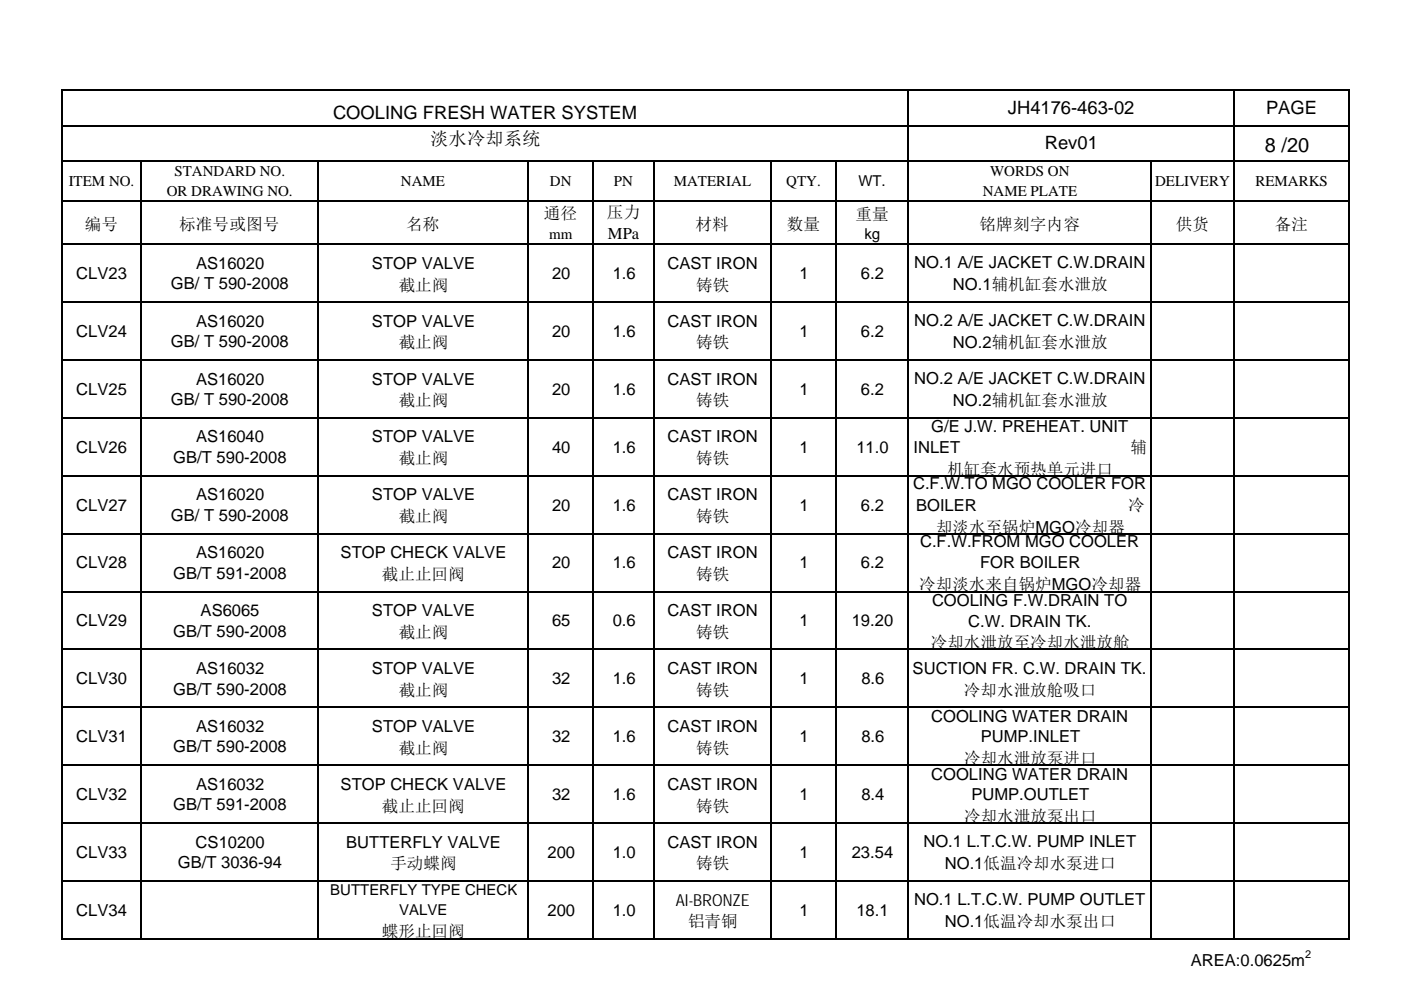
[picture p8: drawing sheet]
<svg xmlns="http://www.w3.org/2000/svg" width="297mm" height="210mm" viewBox="0 0 297 210" stroke-linecap="round" stroke-linejoin="round" font-family="sans-serif">
<defs><g id="words">
<text font-size="4.2" x="268.2" y="32.3">8 /20</text>
<g font-size="3.9">
<text x="70.6" y="25.3">COOLING FRESH WATER SYSTEM</text>
<text x="213.7" y="24.1">JH4176-463-02</text>
<text x="268.4" y="24.3">PAGE</text>
<text x="91.2" y="30.7">淡水冷却系统</text>
<text x="221.5" y="31.6">Rev01</text>
</g>
<g font-size="3.5">
<text x="115.3" y="46.5">通径</text>
<text x="128.7" y="46.3">压力</text>
<text x="181.4" y="46.6">重量</text>
<text x="18" y="48.7">编号</text>
<text x="38" y="48.7">标准号或图号</text>
<text x="86.1" y="48.7">名称</text>
<text x="128.9" y="50.8">MPa</text>
<text x="147.4" y="48.7">材料</text>
<text x="166.8" y="48.7">数量</text>
<text x="207.7" y="48.7">铭牌刻字内容</text>
<text x="249.3" y="48.7">供货</text>
<text x="270.3" y="48.7">备注</text>
<text x="16.2" y="59.2">CLV23</text>
<text x="41.6" y="57">AS16020</text>
<text x="78.9" y="57">STOP VALVE</text>
<text x="117" y="59.2">20</text>
<text x="129.9" y="59.2">1.6</text>
<text x="141.5" y="57">CAST IRON</text>
<text x="169.5" y="59.2">1</text>
<text x="182.5" y="59.2">6.2</text>
<text x="193.8" y="56.9">NO.1 A/E JACKET C.W.DRAIN</text>
<text x="36.2" y="61.4">GB/ T 590-2008</text>
<text x="84.5" y="61.6">截止阀</text>
<text x="147.6" y="61.6">铸铁</text>
<text x="202.1" y="61.5">NO.1辅机缸套水泄放</text>
<text x="16.2" y="71.5">CLV24</text>
<text x="41.6" y="69.3">AS16020</text>
<text x="78.9" y="69.3">STOP VALVE</text>
<text x="117" y="71.5">20</text>
<text x="129.9" y="71.5">1.6</text>
<text x="141.5" y="69.3">CAST IRON</text>
<text x="169.5" y="71.5">1</text>
<text x="182.5" y="71.5">6.2</text>
<text x="193.8" y="69.2">NO.2 A/E JACKET C.W.DRAIN</text>
<text x="36.2" y="73.7">GB/ T 590-2008</text>
<text x="84.5" y="73.9">截止阀</text>
<text x="147.6" y="73.9">铸铁</text>
<text x="202.1" y="73.8">NO.2辅机缸套水泄放</text>
<text x="16.2" y="83.7">CLV25</text>
<text x="41.6" y="81.6">AS16020</text>
<text x="78.9" y="81.6">STOP VALVE</text>
<text x="117" y="83.7">20</text>
<text x="129.9" y="83.7">1.6</text>
<text x="141.5" y="81.6">CAST IRON</text>
<text x="169.5" y="83.7">1</text>
<text x="182.5" y="83.7">6.2</text>
<text x="193.8" y="81.4">NO.2 A/E JACKET C.W.DRAIN</text>
<text x="36.2" y="85.9">GB/ T 590-2008</text>
<text x="84.5" y="86.2">截止阀</text>
<text x="147.6" y="86.2">铸铁</text>
<text x="202.1" y="86.1">NO.2辅机缸套水泄放</text>
<text x="41.6" y="93.9">AS16040</text>
<text x="78.9" y="93.9">STOP VALVE</text>
<text x="141.5" y="93.9">CAST IRON</text>
<text x="197.4" y="91.6">G/E J.W. PREHEAT. UNIT</text>
<text x="16.2" y="96">CLV26</text>
<text x="36.7" y="98.2">GB/T 590-2008</text>
<text x="84.5" y="98.5">截止阀</text>
<text x="117" y="96">40</text>
<text x="129.9" y="96">1.6</text>
<text x="147.6" y="98.5">铸铁</text>
<text x="169.5" y="96">1</text>
<text x="181.6" y="96">11.0</text>
<text x="193.7" y="96.2">INLET</text>
<text x="200.9" y="100.8">机缸套水预热单元进口</text>
<text x="239.7" y="96.2">辅</text>
<text x="41.6" y="106.1">AS16020</text>
<text x="78.9" y="106.1">STOP VALVE</text>
<text x="141.5" y="106.1">CAST IRON</text>
<text x="193.6" y="103.7">C.F.W.TO MGO COOLER FOR</text>
<text x="16.2" y="108.3">CLV27</text>
<text x="36.2" y="110.5">GB/ T 590-2008</text>
<text x="84.5" y="110.7">截止阀</text>
<text x="117" y="108.3">20</text>
<text x="129.9" y="108.3">1.6</text>
<text x="147.6" y="110.7">铸铁</text>
<text x="169.5" y="108.3">1</text>
<text x="182.5" y="108.3">6.2</text>
<text x="194.2" y="108.3">BOILER</text>
<text x="198.5" y="112.9">却淡水至锅炉MGO冷却器</text>
<text x="239.2" y="108.3">冷</text>
<text x="41.6" y="118.4">AS16020</text>
<text x="72.2" y="118.4">STOP CHECK VALVE</text>
<text x="141.5" y="118.4">CAST IRON</text>
<text x="195.1" y="116.1">C.F.W.FROM MGO COOLER</text>
<text x="16.2" y="120.6">CLV28</text>
<text x="36.7" y="122.8">GB/T 591-2008</text>
<text x="81" y="123">截止止回阀</text>
<text x="117" y="120.6">20</text>
<text x="129.9" y="120.6">1.6</text>
<text x="147.6" y="123">铸铁</text>
<text x="169.5" y="120.6">1</text>
<text x="182.5" y="120.6">6.2</text>
<text x="194.9" y="125.1">冷却淡水来自锅炉MGO冷却器</text>
<text x="207.8" y="120.5">FOR BOILER</text>
<text x="42.5" y="130.7">AS6065</text>
<text x="78.9" y="130.7">STOP VALVE</text>
<text x="141.5" y="130.7">CAST IRON</text>
<text x="197.6" y="128.5">COOLING F.W.DRAIN TO</text>
<text x="16.2" y="132.8">CLV29</text>
<text x="36.7" y="135">GB/T 590-2008</text>
<text x="84.5" y="135.3">截止阀</text>
<text x="117" y="132.8">65</text>
<text x="129.9" y="132.8">0.6</text>
<text x="147.6" y="135.3">铸铁</text>
<text x="169.5" y="132.8">1</text>
<text x="180.6" y="132.8">19.20</text>
<text x="197.4" y="137.5">冷却水泄放至冷却水泄放舱</text>
<text x="205.3" y="132.9">C.W. DRAIN TK.</text>
<text x="41.6" y="143">AS16032</text>
<text x="78.9" y="143">STOP VALVE</text>
<text x="141.5" y="143">CAST IRON</text>
<text x="193.5" y="143">SUCTION FR. C.W. DRAIN TK.</text>
<text x="16.2" y="145.1">CLV30</text>
<text x="36.7" y="147.3">GB/T 590-2008</text>
<text x="84.5" y="147.6">截止阀</text>
<text x="117" y="145.1">32</text>
<text x="129.9" y="145.1">1.6</text>
<text x="147.6" y="147.6">铸铁</text>
<text x="169.5" y="145.1">1</text>
<text x="182.6" y="145.1">8.6</text>
<text x="204.4" y="147.6">冷却水泄放舱吸口</text>
<text x="41.6" y="155.2">AS16032</text>
<text x="78.9" y="155.2">STOP VALVE</text>
<text x="141.5" y="155.2">CAST IRON</text>
<text x="197.4" y="153.1">COOLING WATER DRAIN</text>
<text x="16.2" y="157.4">CLV31</text>
<text x="36.7" y="159.6">GB/T 590-2008</text>
<text x="84.5" y="159.9">截止阀</text>
<text x="117" y="157.4">32</text>
<text x="129.9" y="157.4">1.6</text>
<text x="147.6" y="159.9">铸铁</text>
<text x="169.5" y="157.4">1</text>
<text x="182.6" y="157.4">8.6</text>
<text x="207.9" y="157.4">PUMP.INLET</text>
<text x="41.6" y="167.5">AS16032</text>
<text x="72.2" y="167.5">STOP CHECK VALVE</text>
<text x="141.5" y="167.5">CAST IRON</text>
<text x="197.4" y="165.4">COOLING WATER DRAIN</text>
<text x="204.4" y="162.1">冷却水泄放泵进口</text>
<text x="16.2" y="169.7">CLV32</text>
<text x="36.7" y="171.9">GB/T 591-2008</text>
<text x="81" y="172.1">截止止回阀</text>
<text x="117" y="169.7">32</text>
<text x="129.9" y="169.7">1.6</text>
<text x="147.6" y="172.1">铸铁</text>
<text x="169.5" y="169.7">1</text>
<text x="182.6" y="169.7">8.4</text>
<text x="205.9" y="169.7">PUMP.OUTLET</text>
<text x="41.5" y="179.8">CS10200</text>
<text x="73.4" y="179.8">BUTTERFLY VALVE</text>
<text x="141.5" y="179.8">CAST IRON</text>
<text x="195.8" y="179.7">NO.1 L.T.C.W. PUMP INLET</text>
<text x="204.4" y="174.3">冷却水泄放泵出口</text>
<text x="16.2" y="181.9">CLV33</text>
<text x="37.7" y="184.2">GB/T 3036-94</text>
<text x="82.8" y="184.4">手动蝶阀</text>
<text x="116.1" y="181.9">200</text>
<text x="129.9" y="181.9">1.0</text>
<text x="147.6" y="184.4">铸铁</text>
<text x="169.5" y="181.9">1</text>
<text x="180.6" y="181.9">23.54</text>
<text x="200.3" y="184.3">NO.1低温冷却水泵进口</text>
<text x="193.8" y="191.9">NO.1 L.T.C.W. PUMP OUTLET</text>
<text x="16.2" y="194.2">CLV34</text>
<text x="116.1" y="194.2">200</text>
<text x="129.9" y="194.2">1.0</text>
<text x="143.3" y="192.1">AI-BRONZE</text>
<text x="145.9" y="196.7">铝青铜</text>
<text x="169.5" y="194.2">1</text>
<text x="181.6" y="194.2">18.1</text>
<text x="200.3" y="196.6">NO.1低温冷却水泵出口</text>
<text x="81" y="198.7">蝶形止回阀</text>
<text x="252.5" y="204.9">AREA:0.0625m</text>
</g>
<g font-size="3.2">
<text x="14.6" y="39.5">ITEM NO.</text>
<text x="35.3" y="41.5">OR DRAWING NO.</text>
<text x="37" y="37.4">STANDARD NO.</text>
<text x="85" y="39.5">NAME</text>
<text x="116.6" y="39.5">DN</text>
<text x="130.2" y="39.5">PN</text>
<text x="142.9" y="39.5">MATERIAL</text>
<text x="166.7" y="39.5">QTY.</text>
<text x="182" y="39.5">WT.</text>
<text x="208.4" y="41.5">NAME PLATE</text>
<text x="209.9" y="37.4">WORDS ON</text>
<text x="244.9" y="39.5">DELIVERY</text>
<text x="266.2" y="39.5">REMARKS</text>
<text x="116.5" y="50.6">mm</text>
<text x="183.3" y="50.6">kg</text>
<text x="70" y="189.8">BUTTERFLY TYPE CHECK</text>
<text x="84.7" y="194.1">VALVE</text>
</g>
<text font-size="2.3" x="276.7" y="203.2">2</text>
</g></defs>
<g fill="none" stroke="#000" stroke-width=".34">
<path d="M13.2 19v33M13.3 19.1h272.9M192.6 19.3v32.7M261.6 19.3v32.7M286 19.3v32.7M13.3 26.6h272.9M13.3 34.1h272.9M29.8 34.3v17.7M67.4 34.3v17.7M111.9 34.3v17.7M125.8 34.3v17.7M138.6 34.3v17.7"/>
<path d="M163.4 34.3v17.7M177.3 34.3v17.7M244 34.3v17.7M13.3 42.6h272.9M13.3 51.8h272.9"/>
</g>
<path d="M13.3 52h272.8v147.2h-272.8z" fill="#fff"/>
<g fill="none" stroke="#000" stroke-width=".34">
<path d="M13.2 51.6v147.7M13.3 51.8h272.9M29.8 52v147.3M67.4 52v147.3M111.9 52v147.3M125.8 52v147.3M138.6 52v147.3M163.4 52v147.3M177.3 52v147.3M192.6 52v147.3M244 52v147.3M261.6 52v147.3"/>
<path d="M286 52v147.3M13.3 64.1h272.9M13.3 76.4h272.9M13.3 88.6h272.9M13.3 100.9h272.9M13.3 113.2h272.9M13.3 125.5h272.9M13.3 137.8h272.9M13.3 150h272.9M13.3 162.3h272.9M13.3 174.6h272.9M13.3 186.9h272.9"/>
<path d="M13.3 199.1h272.9"/>
</g>
<use href="#words"/>
</svg>
